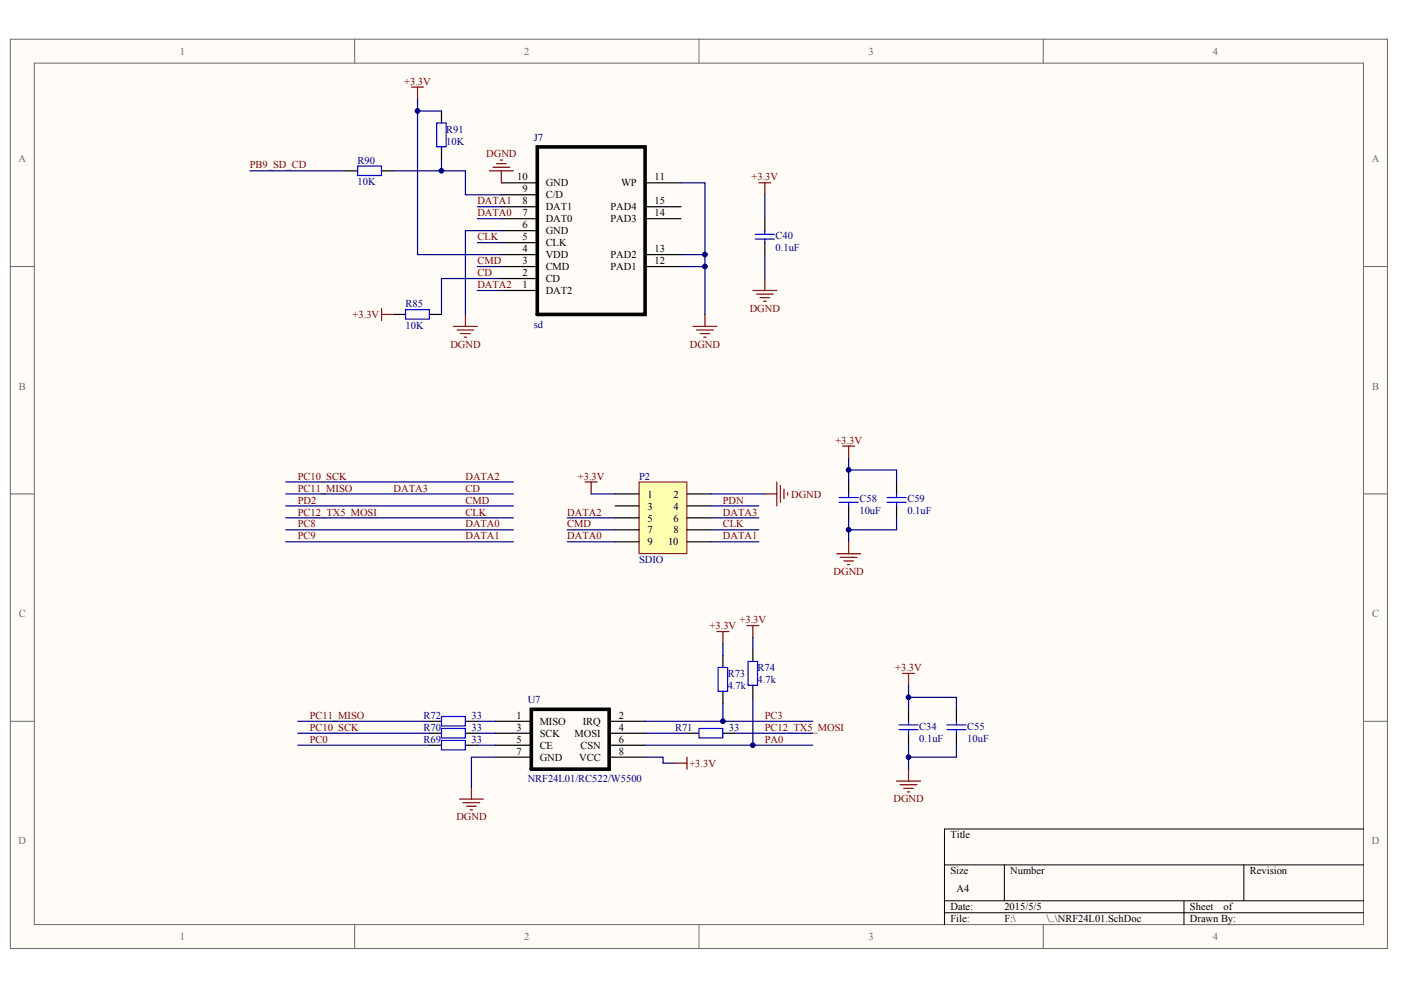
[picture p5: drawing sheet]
<svg xmlns="http://www.w3.org/2000/svg" width="297mm" height="210mm" viewBox="0 0 297 210" stroke-linecap="round" stroke-linejoin="round" font-family="sans-serif">
<defs><g id="words">
<g font-size="2.2" fill="#696969">
<text x="38.2" y="11.6">1</text>
<text x="111.1" y="11.6">2</text>
<text x="184.1" y="11.6">3</text>
<text x="257.1" y="11.6">4</text>
<text x="3.9" y="34.4">A</text>
<text x="290.9" y="34.4">A</text>
<text x="4" y="82.6">B</text>
<text x="290.9" y="82.6">B</text>
<text x="4" y="130.8">C</text>
<text x="290.9" y="130.8">C</text>
<text x="3.9" y="179">D</text>
<text x="290.9" y="179">D</text>
<text x="38.2" y="199.3">1</text>
<text x="111.1" y="199.3">2</text>
<text x="184.1" y="199.3">3</text>
<text x="257.1" y="199.3">4</text>
</g>
<g font-size="2.2" fill="#800000">
<text x="85.7" y="18">+3.3V</text>
<text x="53" y="35.7">PB9_SD_CD</text>
<text x="103.1" y="33.2">DGND</text>
<text x="159.3" y="38.3">+3.3V</text>
<text x="101.2" y="45.9">DATA0</text>
<text x="101.2" y="43.3">DATA1</text>
<text x="101.2" y="50.9">CLK</text>
<text x="101.2" y="58.6">CD</text>
<text x="101.2" y="56">CMD</text>
<text x="101.2" y="61.1">DATA2</text>
<text x="74.8" y="67.4">+3.3V</text>
<text x="159" y="66.1">DGND</text>
<text x="95.5" y="73.7">DGND</text>
<text x="146.3" y="73.7">DGND</text>
<text x="177.1" y="94.1">+3.3V</text>
<text x="63.1" y="101.7">PC10_SCK</text>
<text x="98.7" y="101.7">DATA2</text>
<text x="122.5" y="101.7">+3.3V</text>
<text x="63.1" y="104.2">PC11_MISO</text>
<text x="63.1" y="106.8">PD2</text>
<text x="83.4" y="104.2">DATA3</text>
<text x="98.7" y="104.2">CD</text>
<text x="98.7" y="106.8">CMD</text>
<text x="153.3" y="106.8">PDN</text>
<text x="167.7" y="105.5">DGND</text>
<text x="63.1" y="109.3">PC12_TX5_MOSI</text>
<text x="63.1" y="111.8">PC8</text>
<text x="98.7" y="109.3">CLK</text>
<text x="98.7" y="111.8">DATA0</text>
<text x="120.3" y="109.3">DATA2</text>
<text x="120.3" y="111.8">CMD</text>
<text x="153.3" y="109.3">DATA3</text>
<text x="153.3" y="111.8">CLK</text>
<text x="63.1" y="114.4">PC9</text>
<text x="98.7" y="114.4">DATA1</text>
<text x="120.3" y="114.4">DATA0</text>
<text x="153.3" y="114.4">DATA1</text>
<text x="176.7" y="121.9">DGND</text>
<text x="150.5" y="133.4">+3.3V</text>
<text x="156.8" y="132.1">+3.3V</text>
<text x="189.8" y="142.3">+3.3V</text>
<text x="65.7" y="152.4">PC11_MISO</text>
<text x="65.7" y="155">PC10_SCK</text>
<text x="162.2" y="155">PC12_TX5_MOSI</text>
<text x="162.2" y="152.4">PC3</text>
<text x="65.7" y="157.5">PC0</text>
<text x="162.2" y="157.5">PA0</text>
<text x="146.2" y="162.6">+3.3V</text>
<text x="96.8" y="173.9">DGND</text>
<text x="189.4" y="170.1">DGND</text>
</g>
<g font-size="2.2" fill="#000080">
<text x="94.6" y="28.1">R91</text>
<text x="113.2" y="29.9">J7</text>
<text x="75.8" y="34.7">R90</text>
<text x="94.6" y="30.7">10K</text>
<text x="75.8" y="39.3">10K</text>
<text x="164.4" y="53.2">0.1uF</text>
<text x="164.4" y="50.7">C40</text>
<text x="86" y="65.2">R85</text>
<text x="86" y="69.7">10K</text>
<text x="113.2" y="69.5">sd</text>
<text x="135.5" y="101.7">P2</text>
<text x="182.2" y="106.5">C58</text>
<text x="192.4" y="106.5">C59</text>
<text x="182.2" y="109">10uF</text>
<text x="192.4" y="109">0.1uF</text>
<text x="135.5" y="119.5">SDIO</text>
<text x="154.3" y="143.6">R73</text>
<text x="160.6" y="142.3">R74</text>
<text x="111.9" y="149.1">U7</text>
<text x="154.3" y="146.1">4.7k</text>
<text x="160.6" y="144.8">4.7k</text>
<text x="89.8" y="152.4">R72</text>
<text x="89.8" y="155">R70</text>
<text x="100" y="152.4">33</text>
<text x="100" y="155">33</text>
<text x="143.1" y="155">R71</text>
<text x="154.5" y="155">33</text>
<text x="194.9" y="154.7">C34</text>
<text x="205.1" y="154.7">C55</text>
<text x="89.8" y="157.5">R69</text>
<text x="100" y="157.5">33</text>
<text x="194.9" y="157.3">0.1uF</text>
<text x="205.1" y="157.3">10uF</text>
<text x="111.9" y="165.9">NRF24L01/RC522/W5500</text>
</g>
<g font-size="2.2">
<text x="109.7" y="38.3">10</text>
<text x="110.8" y="40.8">9</text>
<text x="115.7" y="39.5">GND</text>
<text x="131.7" y="39.5">WP</text>
<text x="138.8" y="38.3">11</text>
<text x="110.8" y="45.9">7</text>
<text x="110.8" y="43.3">8</text>
<text x="115.7" y="47.1">DAT0</text>
<text x="115.7" y="44.6">DAT1</text>
<text x="115.7" y="42.1">C/D</text>
<text x="129.4" y="47.1">PAD3</text>
<text x="129.4" y="44.6">PAD4</text>
<text x="138.8" y="45.9">14</text>
<text x="138.8" y="43.3">15</text>
<text x="110.8" y="53.5">4</text>
<text x="110.8" y="50.9">5</text>
<text x="110.8" y="48.4">6</text>
<text x="115.7" y="52.2">CLK</text>
<text x="115.7" y="49.7">GND</text>
<text x="138.8" y="53.5">13</text>
<text x="110.8" y="58.6">2</text>
<text x="110.8" y="56">3</text>
<text x="115.7" y="59.8">CD</text>
<text x="115.7" y="57.3">CMD</text>
<text x="115.7" y="54.8">VDD</text>
<text x="129.4" y="57.3">PAD1</text>
<text x="129.4" y="54.8">PAD2</text>
<text x="138.8" y="56">12</text>
<text x="110.8" y="61.1">1</text>
<text x="115.7" y="62.4">DAT2</text>
<text x="137.3" y="105.5">1</text>
<text x="142.8" y="105.5">2</text>
<text x="137.3" y="108">3</text>
<text x="137.3" y="110.6">5</text>
<text x="137.3" y="113.1">7</text>
<text x="142.8" y="108">4</text>
<text x="142.8" y="110.6">6</text>
<text x="142.8" y="113.1">8</text>
<text x="137.3" y="115.6">9</text>
<text x="141.6" y="115.6">10</text>
<text x="109.5" y="152.4">1</text>
<text x="109.5" y="155">3</text>
<text x="114.4" y="153.7">MISO</text>
<text x="123.5" y="153.7">IRQ</text>
<text x="131.2" y="152.4">2</text>
<text x="131.2" y="155">4</text>
<text x="109.5" y="157.5">5</text>
<text x="109.5" y="160">7</text>
<text x="114.4" y="156.2">SCK</text>
<text x="114.4" y="158.8">CE</text>
<text x="114.4" y="161.3">GND</text>
<text x="121.8" y="156.2">MOSI</text>
<text x="122.8" y="161.3">VCC</text>
<text x="123.1" y="158.8">CSN</text>
<text x="131.2" y="157.5">6</text>
<text x="131.2" y="160">8</text>
<text x="201.5" y="177.8">Title</text>
<text x="201.5" y="185.4">Size</text>
<text x="214.2" y="185.4">Number</text>
<text x="265" y="185.4">Revision</text>
<text x="202.8" y="189.2">A4</text>
<text x="201.5" y="193">Date:</text>
<text x="201.5" y="195.5">File:</text>
<text x="212.9" y="193">2015/5/5</text>
<text x="212.9" y="195.5">F:\</text>
<text x="222" y="195.5">\..\NRF24L01.SchDoc</text>
<text x="252.3" y="193">Sheet</text>
<text x="252.3" y="195.5">Drawn By:</text>
<text x="259.4" y="193">of</text>
</g>
</g></defs>
<g fill="#fffcf8" stroke="#696969" stroke-width=".21">
<path d="M2.2 8.3h292v192.8h-292z"/>
<path d="M7.3 13.4h281.8v182.6h-281.8z"/>
</g>
<path d="M75.2 8.3v5.1M148.2 8.3v5.1M221.2 8.3v5.1M2.2 56.5h5.1M289.1 56.5h5.1M2.2 104.7h5.1M289.1 104.7h5.1M2.2 152.9h5.1M289.1 152.9h5.1M75.2 196.1v5M148.2 196.1v5M221.2 196.1v5" fill="none" stroke="#696969" stroke-width=".21"/>
<path d="M289.1 175.8h-88.9v20.3M200.2 183.4h88.9M200.2 191h88.9M200.2 193.5h88.9M212.9 183.4v7.6M251 191v5.1M263.7 183.4v7.6" fill="none" stroke="#000" stroke-width=".21"/>
<path d="M113.9 31.1h22.9v35.6h-22.9zM112.6 150.4h16.6v12.7h-16.6z" fill="none" stroke="#000" stroke-width=".76"/>
<g fill="none" stroke="#000" stroke-width=".25">
<path d="M73.3 36.2h2.5M80.9 36.2h2.5M93.6 23.5v2.6M93.6 31.1v2.6M106.3 38.8h7.6M136.8 38.8h7.6M106.3 59.1h7.6M106.3 56.5h7.6M106.3 54h7.6M106.3 51.4h7.6M106.3 48.9h7.6M106.3 46.4h7.6"/>
<path d="M106.3 43.8h7.6M106.3 41.3h7.6M136.8 56.5h7.6M136.8 54h7.6M136.8 46.4h7.6M136.8 43.8h7.6M162.2 46.4v2.5M162.2 51.4v2.6M83.4 66.7h2.6M91.1 66.7h2.5M106.3 61.6h7.6M153.3 139v2.5"/>
<path d="M159.6 137.7v2.5M91.1 152.9h2.5M91.1 155.5h2.5M91.1 158h2.5M98.7 152.9h2.5M98.7 155.5h2.5M98.7 158h2.5M105 152.9h7.6M105 155.5h7.6M105 158h7.6M129.2 152.9h7.6M129.2 155.5h7.6"/>
<path d="M129.2 158h7.6M145.7 155.5h2.5M153.3 155.5h2.5M153.3 146.6v2.5M159.6 145.3v2.6M192.6 150.4v2.5M192.6 155.5v2.5M202.8 150.4v2.5M202.8 155.5v2.5M105 160.5h7.6M129.2 160.5h7.6"/>
</g>
<g fill="none" stroke="#00f" stroke-width=".25">
<path d="M75.8 35.2h5.1v2h-5.1zM92.6 26.1h2v5h-2zM160.1 50.7h4.1M160.1 49.7h4.1M162.2 48.9v.8M162.2 50.7v.7M86 65.7h5v2h-5zM93.6 151.9h5.1v2h-5.1zM93.6 154.5h5.1v2h-5.1zM93.6 157h5.1v2h-5.1zM148.2 154.5h5v2h-5zM152.3 141.5h2v5.1h-2z"/>
<path d="M158.6 140.2h2v5.1h-2zM190.6 154.7h4.1M190.6 153.7h4.1M192.6 152.9v.8M192.6 154.7v.8M200.8 154.7h4M200.8 153.7h4M202.8 152.9v.8M202.8 154.7v.8"/>
</g>
<g fill="none" stroke="#000080" stroke-width=".25">
<path d="M53 36.2h20.3M83.4 36.2h15.3v5.1h7.6M88.5 21v33h17.8M88.5 23.5h5.1M93.6 33.7v2.5M144.4 38.8h5.1v27.9M101.2 46.4h5.1M101.2 51.4h5.1M101.2 56.5h5.1M101.2 43.8h5.1M106.3 59.1h-12.7v7.6M106.3 48.9h-7.6v17.8"/>
<path d="M144.4 56.5h5.1M144.4 54h5.1M162.2 41.3v5.1M162.2 54v5.1M101.2 61.6h5.1M60.6 102.2h48.2M60.6 104.7h48.2M60.6 107.3h48.2M60.6 109.8h48.2M60.6 112.3h48.2M60.6 114.9h48.2M153.3 136.4v2.6"/>
<path d="M159.6 135.2v2.5M63.1 152.9h28M63.1 155.5h28M63.1 158h28M101.2 152.9h3.8M101.2 155.5h3.8M101.2 158h3.8M136.8 152.9h35.5M136.8 155.5h8.9M136.8 158h35.5M153.3 149.1v3.8M155.8 155.5h16.5"/>
<path d="M159.6 147.9v10.1M192.6 147.9h10.2v2.5M192.6 145.3v5.1M192.6 158v5.1M202.8 158v2.5h-10.2M105 160.5h-5v6.4M136.8 160.5h3.8v1.3h2.5"/>
</g>
<g fill="none" stroke="#800000" stroke-width=".25">
<path d="M87.3 18.5h2.5M88.5 18.5v2.5M103.8 36.2h5M104.5 35.5h3.6M105.3 34.7h2M106 33.9h.6M106.3 36.2v2.6M160.9 38.8h2.5M162.2 38.8v2.5M162.2 59.1v2.5M80.9 65.4v2.5M80.9 66.7h2.5"/>
<path d="M96.1 69.2h5.1M96.9 70h3.6M97.7 70.7h2M98.4 71.5h.5M98.7 66.7v2.5M146.9 69.2h5.1M147.7 70h3.5M148.4 70.7h2.1M149.2 71.5h.5M149.5 66.7v2.5M159.6 61.6h5.1M160.4 62.4h3.5"/>
<path d="M161.1 63.1h2.1M161.9 63.9h.5M152 133.9h2.5M153.3 133.9v2.5M158.3 132.6h2.6M159.6 132.6v2.6M191.4 142.8h2.5M192.6 142.8v2.5M97.4 169.4h5.1M98.2 170.2h3.5M98.9 170.9h2.1M99.7 171.7h.5"/>
<path d="M100 166.9v2.5M143.1 161.8h2.6M145.7 160.5v2.6M190.1 165.6h5.1M190.8 166.4h3.6M191.6 167.1h2M192.4 167.9h.5M192.6 163.1v2.5"/>
</g>
<path d="M135.5 102.2h10.1v15.2h-10.1z" fill="#ffffb0" stroke="#800000" stroke-width=".21"/>
<g fill="none" stroke="#000" stroke-width=".25">
<path d="M130.4 104.7h5.1M130.4 107.3h5.1M130.4 109.8h5.1M130.4 112.3h5.1M130.4 114.9h5.1M145.7 104.7h5M145.7 107.3h5M145.7 109.8h5M145.7 112.3h5M145.7 114.9h5M179.9 102.2v2.5M179.9 107.3v2.5"/>
<path d="M190.1 102.2v2.5M190.1 107.3v2.5"/>
</g>
<g fill="none" stroke="#000080" stroke-width=".25">
<path d="M179.9 97.1v2.6M120.3 109.8h10.1M120.3 112.3h10.1M120.3 114.9h10.1M125.3 104.7h5.1M150.7 109.8h10.2M150.7 112.3h10.2M150.7 114.9h10.2M150.7 107.3h10.2M150.7 104.7h11.5M179.9 109.8v2.5h10.2v-2.5M179.9 102.2v-2.5h10.2v2.5"/>
<path d="M179.9 112.3v2.6"/>
</g>
<g fill="none" stroke="#800000" stroke-width=".25">
<path d="M178.7 94.6h2.5M179.9 94.6v2.5M124.1 102.2h2.5M125.3 102.2v2.5M162.2 104.7h2.5M164.7 102.2v5.1M165.5 102.9v3.6M166.2 103.7v2M167 104.5v.5M177.4 117.4h5.1M178.2 118.2h3.5M178.9 118.9h2"/>
<path d="M179.7 119.7h.5M179.9 114.9v2.5"/>
</g>
<path d="M177.9 105.5h4.1M177.9 106.5h4.1M179.9 104.7v.8M179.9 106.5v.8M188.1 105.5h4M188.1 106.5h4M190.1 104.7v.8M190.1 106.5v.8" fill="none" stroke="#00f" stroke-width=".25"/>
<g fill="#000080" stroke="#000080" stroke-width=".21">
<circle cx="88.5" cy="23.5" r=".49"/>
<circle cx="93.6" cy="36.2" r=".49"/>
<circle cx="149.5" cy="56.5" r=".49"/>
<circle cx="149.5" cy="54" r=".49"/>
<circle cx="153.3" cy="152.9" r=".49"/>
<circle cx="159.6" cy="158" r=".49"/>
<circle cx="179.9" cy="112.3" r=".49"/>
<circle cx="179.9" cy="99.6" r=".49"/>
<circle cx="192.6" cy="160.5" r=".49"/>
<circle cx="192.6" cy="147.8" r=".49"/>
</g>
<use href="#words"/>
</svg>
